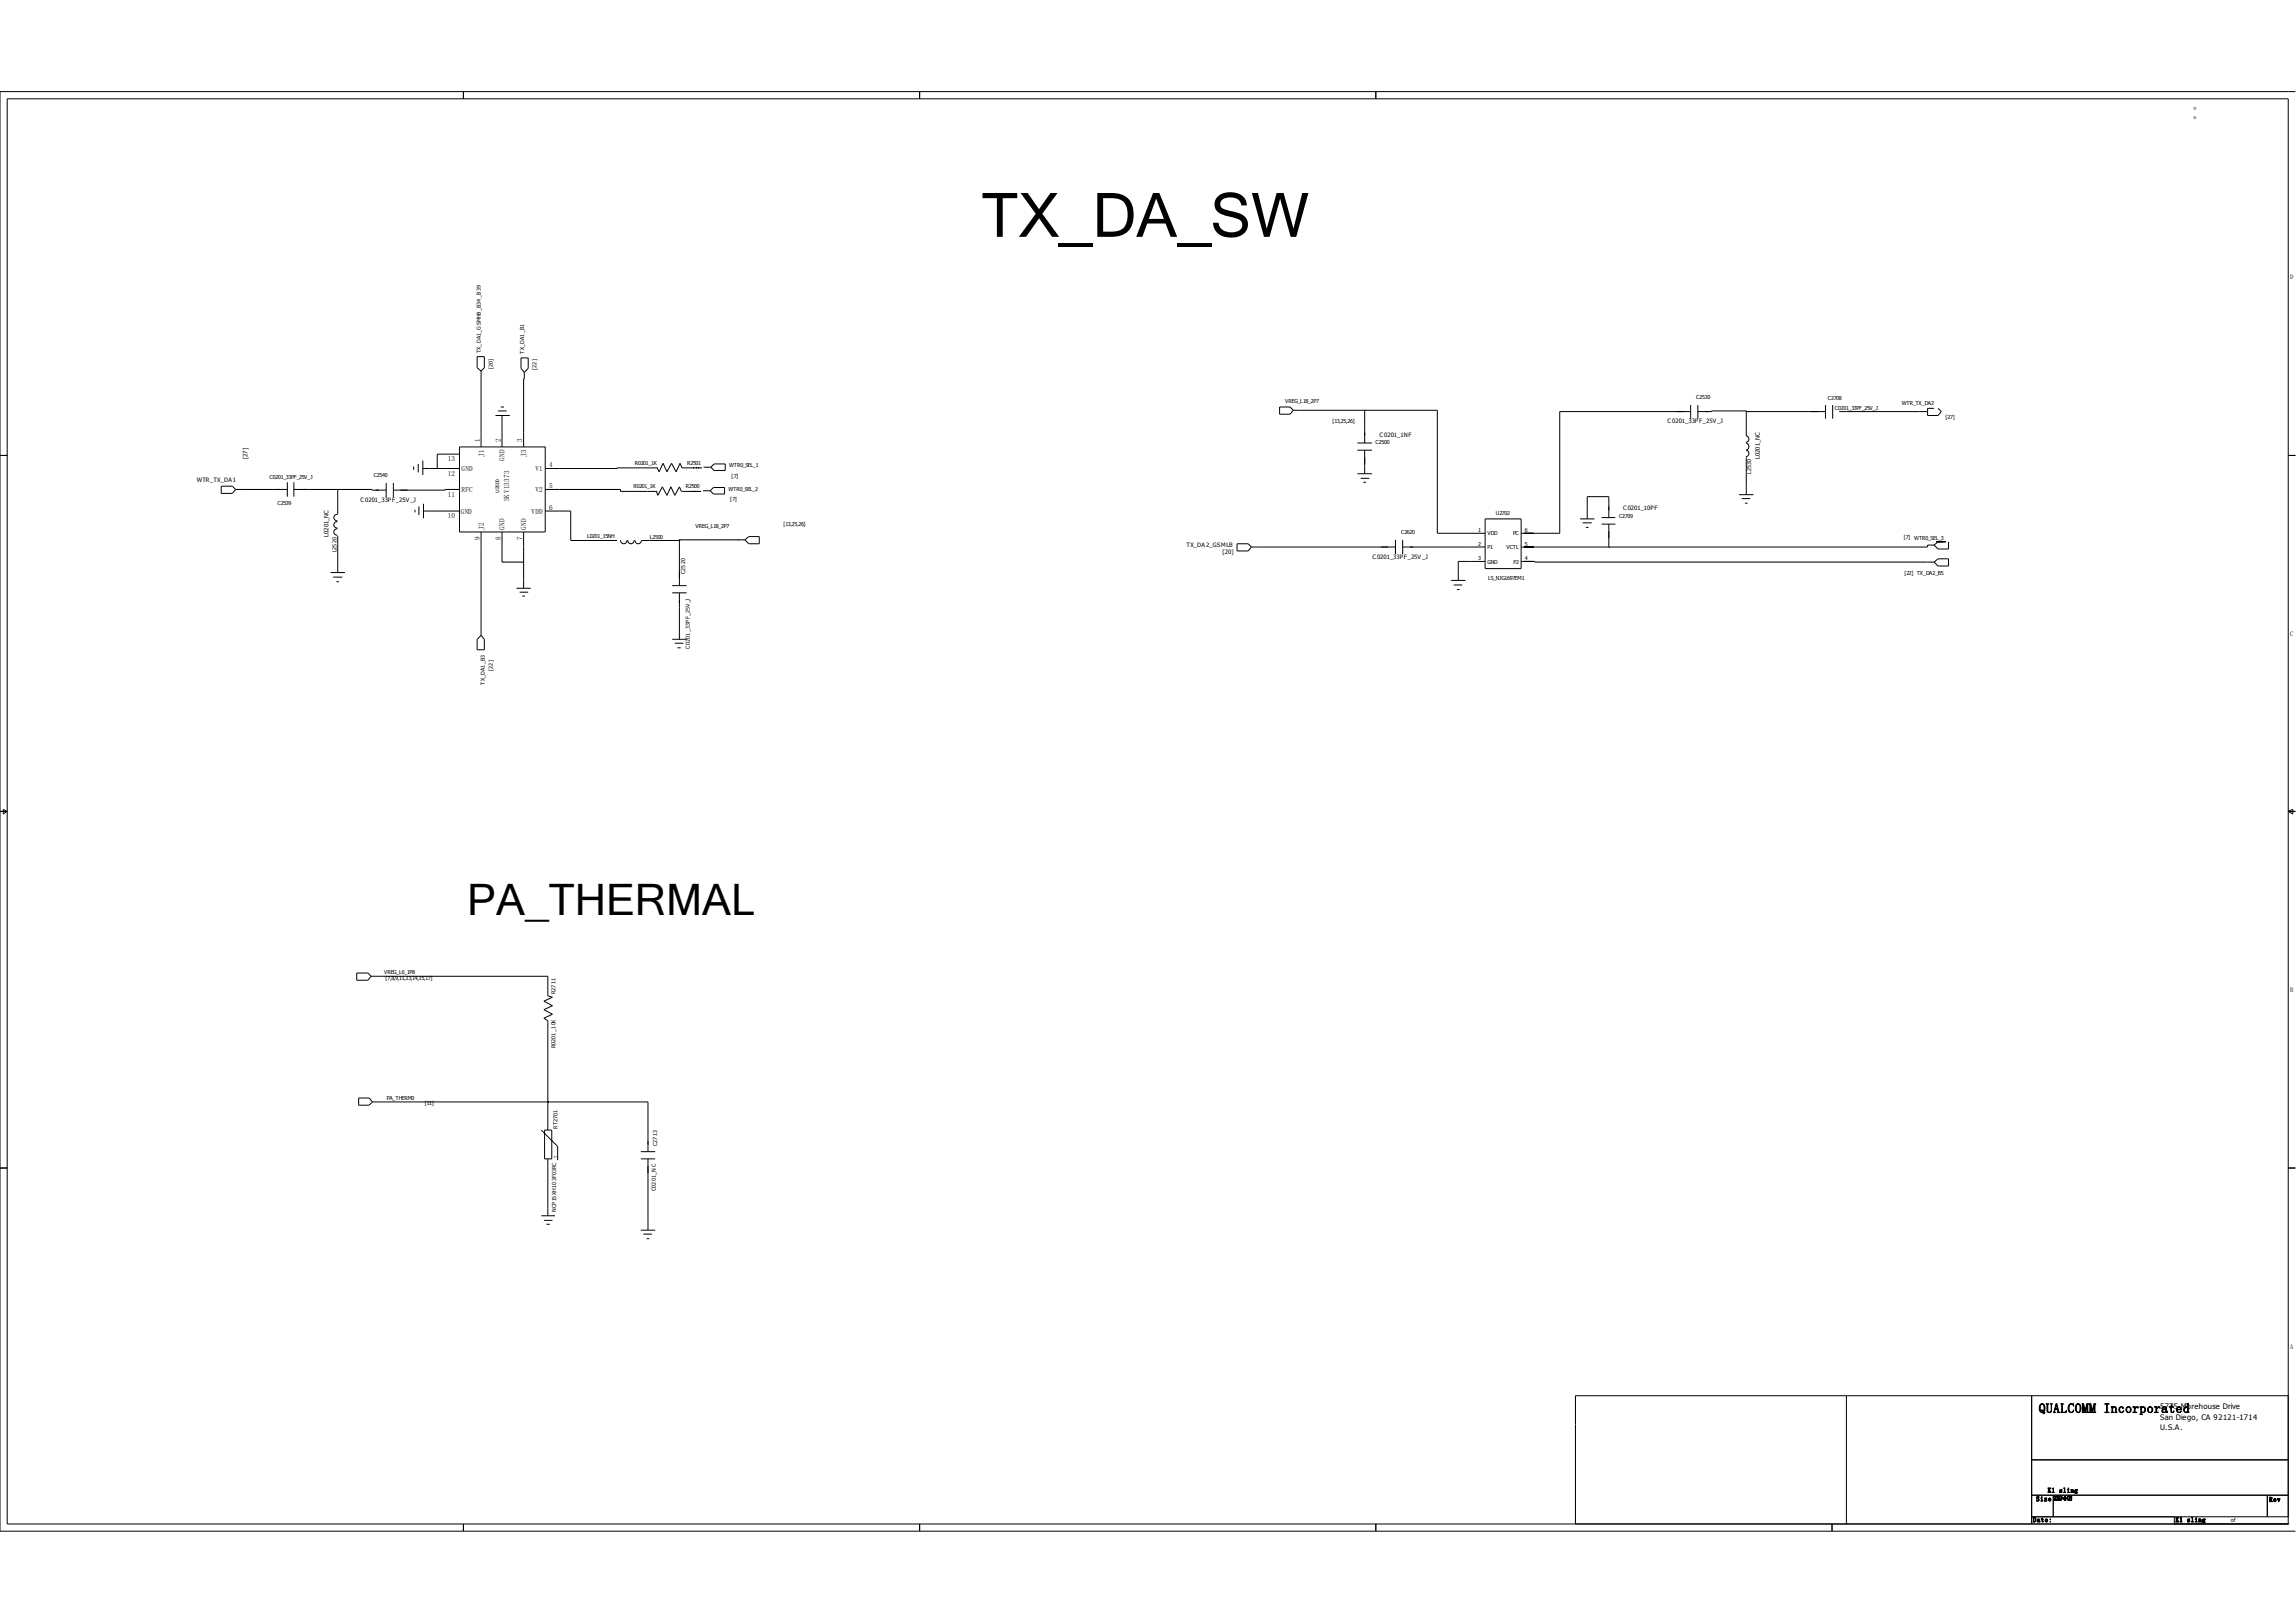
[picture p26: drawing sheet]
<svg xmlns="http://www.w3.org/2000/svg" width="297mm" height="210mm" viewBox="0 0 297 210" stroke-linecap="round" stroke-linejoin="round" font-family="sans-serif">
<defs><g id="words">
<text font-size="7.9" x="126.9" y="30.6">TX_DA_SW</text>
<text font-size="5.6" x="60.5" y="118.4">PA_THERMAL</text>
<text font-size="2.5" fill="#666" x="283.3" y="15.3">：</text>
<text font-size="1.7" x="263.7" y="182.8">QUALCOMM Incorporated</text>
<g font-size="1">
<text x="279.4" y="182.4">5775 Morehouse Drive</text>
<text x="279.4" y="183.7">San Diego, CA 92121-1714</text>
<text x="279.4" y="185.1">U.S.A.</text>
</g>
<g font-size=".9">
<text x="57.9" y="59.7">13</text>
<text x="62.1" y="57.2" transform="rotate(-90 62.1 57.2)">1</text>
<text x="62.6" y="59.1" transform="rotate(-90 62.6 59.1)">J1</text>
<text x="64.8" y="57.2" transform="rotate(-90 64.8 57.2)">2</text>
<text x="65.3" y="59.6" transform="rotate(-90 65.3 59.6)">GND</text>
<text x="67.6" y="57.2" transform="rotate(-90 67.6 57.2)">3</text>
<text x="68.1" y="59.1" transform="rotate(-90 68.1 59.1)">J3</text>
<text x="57.9" y="64.3">11</text>
<text x="57.9" y="61.6">12</text>
<text x="59.7" y="63.7">RFC</text>
<text x="59.7" y="61">GND</text>
<text x="65.9" y="64.9" transform="rotate(-90 65.9 64.9)">SKY13373</text>
<text x="69.3" y="61">V1</text>
<text x="69.3" y="63.7">V2</text>
<text x="71" y="60.4">4</text>
<text x="71" y="63.2">5</text>
<text x="71" y="66">6</text>
<text x="57.9" y="67.1">10</text>
<text x="59.6" y="66.5">GND</text>
<text x="62.1" y="69.9" transform="rotate(-90 62.1 69.9)">9</text>
<text x="62.6" y="68.6" transform="rotate(-90 62.6 68.6)">J2</text>
<text x="64.8" y="69.9" transform="rotate(-90 64.8 69.9)">8</text>
<text x="65.3" y="68.6" transform="rotate(-90 65.3 68.6)">GND</text>
<text x="67.6" y="69.9" transform="rotate(-90 67.6 69.9)">7</text>
<text x="68.1" y="68.6" transform="rotate(-90 68.1 68.6)">GND</text>
<text x="68.7" y="66.5">VDD</text>
</g>
<g font-size=".8">
<text x="296.2" y="36.2">D</text>
<text x="32" y="59.4" transform="rotate(-90 32 59.4)">[27]</text>
<text x="178.5" y="56.5">C0201_1NF</text>
<text x="215.7" y="54.8">C0201_33PF_25V _J</text>
<text x="227.6" y="59.4" transform="rotate(-90 227.6 59.4)">L0201_NC</text>
<text x="25.5" y="62.4">WTR_TX_DA1</text>
<text x="46.6" y="65">C0201_33PF_25V _J</text>
<text x="42.5" y="69.5" transform="rotate(-90 42.5 69.5)">L0201_NC</text>
<text x="153.5" y="70.8">TX_DA2_GSMLB</text>
<text x="158.1" y="71.6">[20]</text>
<text x="210" y="66.1">C0201_10PF</text>
<text x="177.5" y="72.3">C0201_33PF_25V _J</text>
<text x="296.2" y="82.3">C</text>
<text x="296.2" y="128.4">B</text>
<text x="296.2" y="174.5">A</text>
<text x="263" y="196.9">Date:</text>
<text x="263.4" y="194.2">Size</text>
<text x="264.9" y="193.1">K1 sling</text>
<text x="265.6" y="194.1">2019-4-08</text>
<text x="281.4" y="196.9">K1 sling</text>
<text x="293.5" y="194.3">Rev</text>
</g>
<g font-size=".7">
<text x="62.2" y="45.7" transform="rotate(-90 62.2 45.7)">TX_DA1_GSMHB_B34_B39</text>
<text x="63.7" y="47.8" transform="rotate(-90 63.7 47.8)">[20]</text>
<text x="67.8" y="45.7" transform="rotate(-90 67.8 45.7)">TX_DA1_B1</text>
<text x="69.4" y="47.9" transform="rotate(-90 69.4 47.9)">[22]</text>
<text x="166.3" y="52.2">VREG_L18_2P7</text>
<text x="219.4" y="51.6">C2530</text>
<text x="236.4" y="51.8">C2708</text>
<text x="237.4" y="53">C0201_33PF_25V_J</text>
<text x="246" y="52.4">WTR_TX_DA2</text>
<text x="172.4" y="54.7">[13,25,26]</text>
<text x="177.9" y="57.4">C2500</text>
<text x="251.7" y="54.2">[27]</text>
<text x="34.9" y="62">C0201_33PF_25V_J</text>
<text x="35.9" y="65.4">C2539</text>
<text x="48.3" y="61.7">C2540</text>
<text x="81.9" y="63.2">R0201_1K</text>
<text x="82.1" y="60.2">R0201_1K</text>
<text x="88.7" y="63.2">R2500</text>
<text x="88.9" y="60.2">R2501</text>
<text x="94.2" y="63.5">WTR0_SEL_2</text>
<text x="94.3" y="60.5">WTR0_SEL_1</text>
<text x="94.5" y="64.8">[7]</text>
<text x="94.6" y="61.8">[7]</text>
<text x="226.5" y="61.3" transform="rotate(-90 226.5 61.3)">L2530</text>
<text x="43.5" y="71.5" transform="rotate(-90 43.5 71.5)">L2520</text>
<text x="75.9" y="69.6">L0201_15NH</text>
<text x="84.1" y="69.7">L2500</text>
<text x="90" y="68.4">VREG_L18_2P7</text>
<text x="101.3" y="68.1">[13,25,26]</text>
<text x="181.2" y="69.1">C2620</text>
<text x="191.2" y="68.8">1</text>
<text x="191.2" y="70.6">2</text>
<text x="192.4" y="69.3">VDD</text>
<text x="192.4" y="71.1">P1</text>
<text x="193.5" y="66.6">U2702</text>
<text x="194.9" y="71.1">VCTL</text>
<text x="195.7" y="69.3">PC</text>
<text x="197.2" y="68.8">6</text>
<text x="197.2" y="70.6">5</text>
<text x="209.4" y="67.1">C2709</text>
<text x="246.3" y="69.7">[7]</text>
<text x="247.6" y="69.9">WTR0_SEL_3</text>
<text x="88.6" y="74.3" transform="rotate(-90 88.6 74.3)">C2520</text>
<text x="191.2" y="72.5">3</text>
<text x="192.4" y="72.9">GND</text>
<text x="192.5" y="75">LS_NJG1697EM1</text>
<text x="195.8" y="72.9">P2</text>
<text x="197.2" y="72.5">4</text>
<text x="246.3" y="74.4">[22] TX_DA2_B5</text>
<text x="89.2" y="83.9" transform="rotate(-90 89.2 83.9)">C0201_33PF_25V_J</text>
<text x="62.7" y="88.6" transform="rotate(-90 62.7 88.6)">TX_DA1_B3</text>
<text x="63.7" y="86.8" transform="rotate(-90 63.7 86.8)">[22]</text>
<text x="49.7" y="126.1">VREG_L6_1P8</text>
<text x="49.9" y="126.8">[7,8,9,11,13,14,15,17]</text>
<text x="71.9" y="128.6" transform="rotate(-90 71.9 128.6)">R2711</text>
<text x="71.9" y="135.6" transform="rotate(-90 71.9 135.6)">R0201_10K</text>
<text x="50" y="142.3">PA_THERM0</text>
<text x="54.9" y="143">[11]</text>
<text x="72.1" y="146.1" transform="rotate(-90 72.1 146.1)">RT2701</text>
<text x="85" y="148.3" transform="rotate(-90 85 148.3)">C2713</text>
<text x="84.8" y="154.1" transform="rotate(-90 84.8 154.1)">C0201_NC</text>
<text x="72" y="156.8" transform="rotate(-90 72 156.8)">NCP15XH103F03RC</text>
<text x="288.6" y="196.9">of</text>
</g>
<text font-size=".6" x="64.6" y="63.8" transform="rotate(-90 64.6 63.8)">U2500</text>
<text font-size=".5" x="72.1" y="149.9" transform="rotate(-90 72.1 149.9)">T</text>
</g></defs>
<g fill="none" stroke="#000" stroke-width=".13">
<path d="M.9 12.8h295.1v184.4h-295.1zM59.9 11.9v.9M119 11.9v.9M178 11.9v.9M296.9 11.9h-296.9v186.2h296.9M0 58.9h.9M54.7 59.6v1.9M59.4 57.8h11.1v11h-11.1zM59.4 58.8h-2.8v1.8M61.7 46.1h1v1.5l-.5 .4-.5-.4zM62.2 48v9.8M64.1 53.8h1.9"/>
<path d="M64.4 53.2h1.1M64.8 52.7h.4M64.9 53.8v4M67.4 46.3h.9v1.4l-.5 .5-.4-.5zM67.8 48.2v.8h-.1v8.8M165.5 52.7h1.4l.4 .4-.4 .5h-1.4zM167.3 53.1h18.6v15.9h6.2M175.6 57.3h1.9M175.6 58.3h1.9M176.5 53.1v4.2M176.5 58.3v3M218.7 53.3h-16.9v15.7h-5"/>
<path d="M218.7 52.4v1.8M219.6 53.3l6.3-.1v3.2M219.6 52.4v1.8M225.9 57.3a.48 .48 0 0 1 .3 .5 .48 .48 0 0 1-.3 .5 .42 .42 0 0 1 .3 .4 .42 .42 0 0 1-.4 .4M225.9 56.4a.42 .42 0 0 1 .3 .4 .42 .42 0 0 1-.4 .4M225.9 53.3h10.2M225.9 59.2v4.8M236.1 52.4v1.8M237.1 52.4v1.8M237.9 53.3h11.4M250.2 52.8h-.9v1h1.4l.4-.5-.4-.5M296 58.9h.9"/>
<path d="M28.6 62.9h1.5l.4 .4-.4 .5h-1.5zM30.5 63.3h6.7M37.2 62.4v1.9M38 63.3h10.1v.1h1.9M38 62.4v1.9M42.8 74.1h1.8M43.1 74.7h1.2M43.5 75.3h.4M43.6 68.4a.43 .43 0 0 0-.4 .4 .43 .43 0 0 0 .4 .5M43.6 67.5a.43 .43 0 0 0-.4 .4 .43 .43 0 0 0 .4 .4M43.6 66.5a.43 .43 0 0 0-.4 .5 .43 .43 0 0 0 .4 .4M43.7 63.3v3.2"/>
<path d="M43.7 69.3v4.8M50 62.5v1.8M50.9 62.5v1.8M53.5 60.4v.4M53.7 66v.3M54.1 60v1.1M54.2 65.5v1.1M54.7 60.6h4.7M54.8 66.1h4.6M54.8 65.2v1.9M59.4 63.3h-1.8v.1h-6.7M62.2 68.8v13.4"/>
<path d="M64.9 68.8v3.9h2.8M66.8 76.1h1.9M67.2 76.6h1.1M67.6 77.1h.3M67.7 68.8v7.3M70.5 63.3h9.8v.3h4.7M70.5 66.1h3.3v3.8h6h-.3M80.3 69.9a.43 .43 0 0 0 .4 .5 .43 .43 0 0 0 .4-.5M81.2 69.9a.43 .43 0 0 0 .4 .5 .43 .43 0 0 0 .4-.5M82.1 69.9a.43 .43 0 0 0 .4 .5 .43 .43 0 0 0 .5-.5M83.1 69.9h4.8M84.9 63.6l.2 .5 .6-1.1 .6 1.1 .5-1.1 .5 1.1 .6-1.1 .2 .6h2.6h-.2"/>
<path d="M85 60.5l.3 .5 .5-1.1 .5 1.1 .6-1.1 .6 1.1 .5-1.1 .2 .6h2.5M85.1 60.5l-14.6 .1M87 76.7h1.8M87 75.8h1.8M87.9 69.8h.1M87.9 69.8v6M87.9 76.7v6M87.9 69.8h8.5M90.9 63.5h1M91 60.5h.9M92.3 63.1h1.4v.8h-1.4l-.4-.4zM92.4 60h1.4v.9h-1.4l-.5-.4z"/>
<path d="M95.4 69.8h.1M96.4 69.8l.5-.4h1.3v1h-1.3zM160 70.4h1.5l.4 .4-.4 .5h-1.5zM161.9 70.8h18.6M175.6 61.3h1.9M176 61.9h1.1M176.4 62.4h.3M180.5 69.8v1.9M181.4 70.8h10.7M181.4 69.8v1.9M187.7 75.1h1.9M188 75.7h1.1"/>
<path d="M188.5 76.3h.3M192.1 67.1h4.7v6.5h-4.7zM192.1 72.6h-3.5v2.5M196.8 72.6h1.7v.1h51.7M204.4 67.1h1.8M204.7 67.6h1.2M205.1 68.2h.4M207.2 67h1.8M207.2 67.8h1.8M208.1 67v-2.7h-2.8v2.8M208.1 67.8v3M225 64h1.8"/>
<path d="M225.3 64.5h1.1M225.7 65.1h.4M250.2 70.5h-.9v.3h-52.5M250.2 72.7l.5-.4h1.4v.9h-1.4zM251.5 70.1h.2h-1.2h.2l-.5 .4M252.1 70.1v.9h-1.4l-.5-.5M62.2 82.2l.5 .5v1.4h-1v-1.4zM87 82.7h1.8M87.3 83.2h1.1M87.6 83.8h.5M0 105h.9M.4 104.7l.5 .3-.5 .3z"/>
<path d="M296 105h.9M296 105l.6-.3v.6zM46.1 125.9h1.5l.4 .4-.4 .5h-1.5zM48 126.3h22.9v2.6l.6 .1-1.1 .5 1.1 .6-1.1 .5 1.1 .6-1.1 .5 .5 .4v14.1M0 151.1h.9M46.4 142.1h1.4l.4 .5-.4 .4h-1.4zM48.2 142.6h35.6v6.4M70 146.2l2.1 2.1v1.8M70 157.3h1.8M70.4 157.9h1.1M70.4 146.2h1v3.7h-1zM70.7 158.4h.4"/>
<path d="M70.9 142.6h.1M70.9 149.9v7.4M82.9 149h1.9M82.9 149.9h1.9M82.9 159.2h1.9M83.2 159.7h1.1M83.8 149.9v9.3M296 151.1h.9M83.7 160.3h.3M59.9 197.2v.9M119 197.2v.9M178 197.2v.9"/>
<path d="M237 197.2v.9M238.8 180.6v16.6M262.8 180.6v16.6M262.8 188.9h33.2M262.8 193.5h33.2M262.8 196.3h33.2M265.6 193.5v2.8M281.3 197.2h.1M281.3 196.3v.9M293.3 193.5v2.8M296 197.2h.1M296 180.6h-92.2v16.6"/>
</g>
<path d="M176.5 53.1l.1 .1zM225.9 53.2l.1 .1zM43.7 63.3l.1 .1zM56.6 60.5v.1zM67.7 72.7l.1 .1zM87.9 69.8l.1 .1zM208.1 70.8l.1 .1zM70.9 142.6l.1 .1zM71 142.6v.1z" fill="#000"/>
<use href="#words"/>
</svg>
